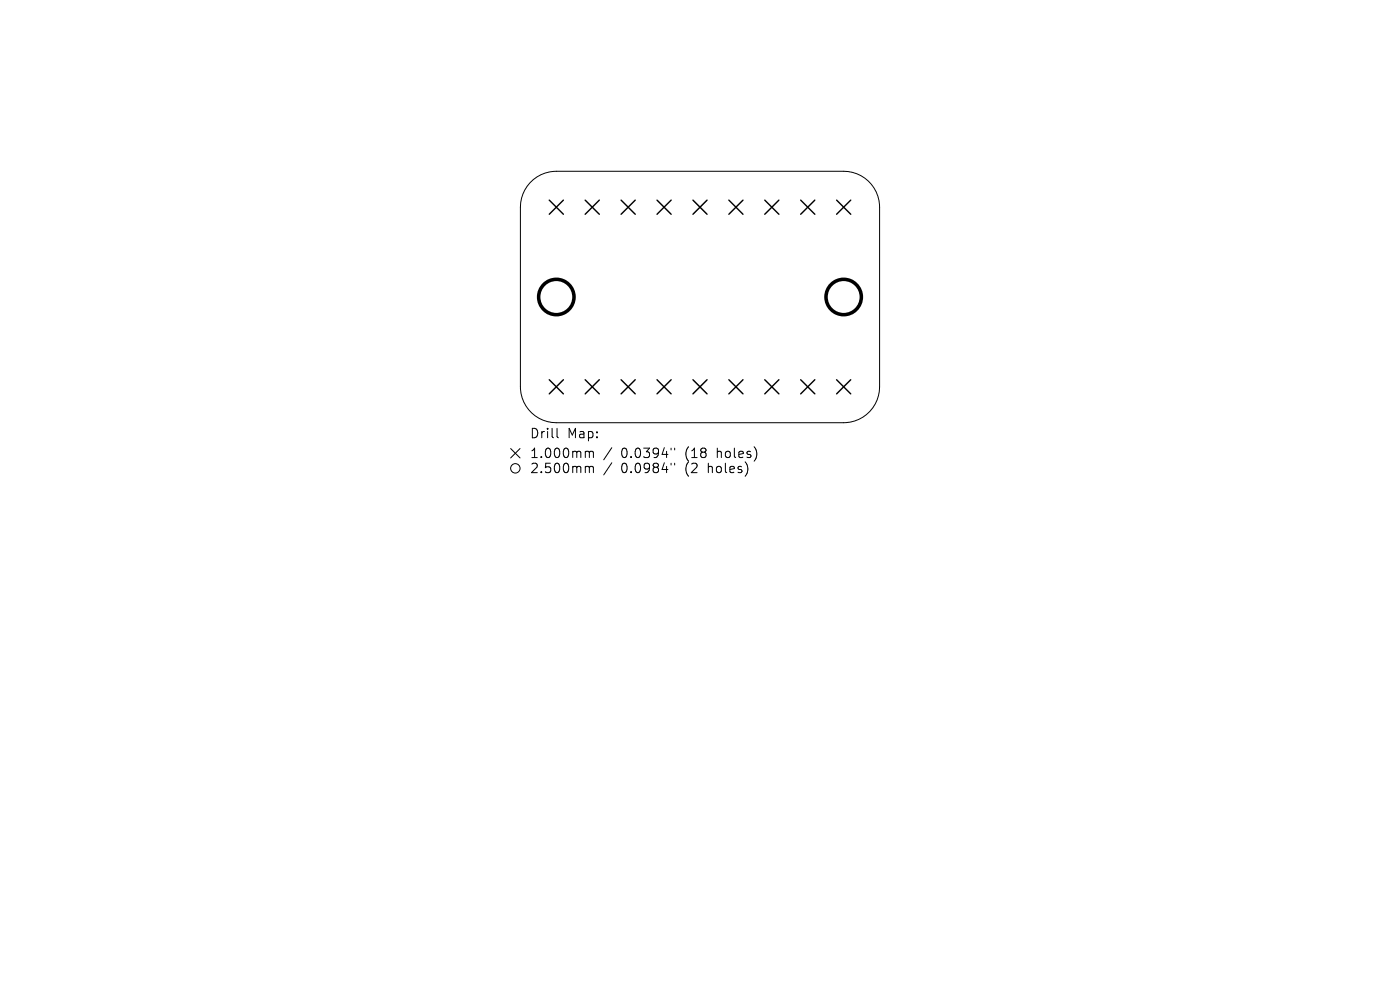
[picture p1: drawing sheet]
<svg xmlns="http://www.w3.org/2000/svg" width="297mm" height="210mm" viewBox="0 0 297 210" stroke-linecap="round" stroke-linejoin="round" font-family="sans-serif">
<defs><g id="words">
<g font-size="2.8">
<text x="112.3" y="93.2">Drill</text>
<text x="120.3" y="93.2">Map:</text>
<text x="112.3" y="97.4">1.000mm</text>
<text x="112.3" y="100.6">2.500mm</text>
<text x="131.8" y="97.4">0.0394&quot;</text>
<text x="131.8" y="100.6">0.0984&quot;</text>
<text x="145.5" y="97.4">(18</text>
<text x="145.5" y="100.6">(2</text>
<text x="150.5" y="100.6">holes)</text>
<text x="152.4" y="97.4">holes)</text>
</g>
</g></defs>
<g fill="none" stroke="#000" stroke-width=".21">
<path d="M112.5 38.7a7.6 7.6 0 0 1 5.5-2.4h61a7.6 7.6 0 0 1 7.6 7.7v38.1a7.6 7.6 0 0 1-7.6 7.6h-61a7.6 7.6 0 0 1-7.6-7.6v-38.1a7.6 7.6 0 0 1 2.1-5.3zM108.3 95.1l2 2M110.3 95.1l-2 2M118.2 90.9v1.7l.3 .3M124.5 95.7l.4 .1 .1 .2M124.5 98.9l.4 .1 .1 .2M125 96l.3-.3 .5 .1 .1 1.3M125 96v1.1M125 99.2v1.1M125 99.2l.3-.3 .5 .1 .1 1.3M129.8 95l-1.7 2.5M129.8 98.2l-1.7 2.5"/>
<path d="M142.4 95.1v.3M142.4 98.3v.3M143.1 95.1v.3M143.1 98.3v.3"/>
<circle cx="109.3" cy="99.3" r="1"/>
</g>
<g fill="none" stroke="#000" stroke-width=".3">
<path d="M116.5 42.5l3 3M119.5 42.5l-3 3M124.1 42.5l3 3M127.1 42.5l-3 3M131.8 42.5l3 3M134.8 42.5l-3 3M139.4 42.5l3 3M142.4 42.5l-3 3M147 42.5l3 3M150 42.5l-3 3M154.6 42.5l3 3M157.6 42.5l-3 3"/>
<path d="M162.2 42.5l3 3M165.2 42.5l-3 3M169.9 42.5l3 3M172.9 42.5l-3 3M177.5 42.5l3 3M180.5 42.5l-3 3M116.5 80.6l3 3M119.5 80.6l-3 3M124.1 80.6l3 3M127.1 80.6l-3 3M131.8 80.6l3 3M134.8 80.6l-3 3"/>
<path d="M139.4 80.6l3 3M142.4 80.6l-3 3M147 80.6l3 3M150 80.6l-3 3M154.6 80.6l3 3M157.6 80.6l-3 3M162.2 80.6l3 3M165.2 80.6l-3 3M169.9 80.6l3 3M172.9 80.6l-3 3M177.5 80.6l3 3M180.5 80.6l-3 3"/>
</g>
<g fill="none" stroke="#000" stroke-width=".75">
<circle cx="118" cy="63" r="3.7"/>
<circle cx="179" cy="63" r="3.7"/>
</g>
<use href="#words"/>
</svg>
